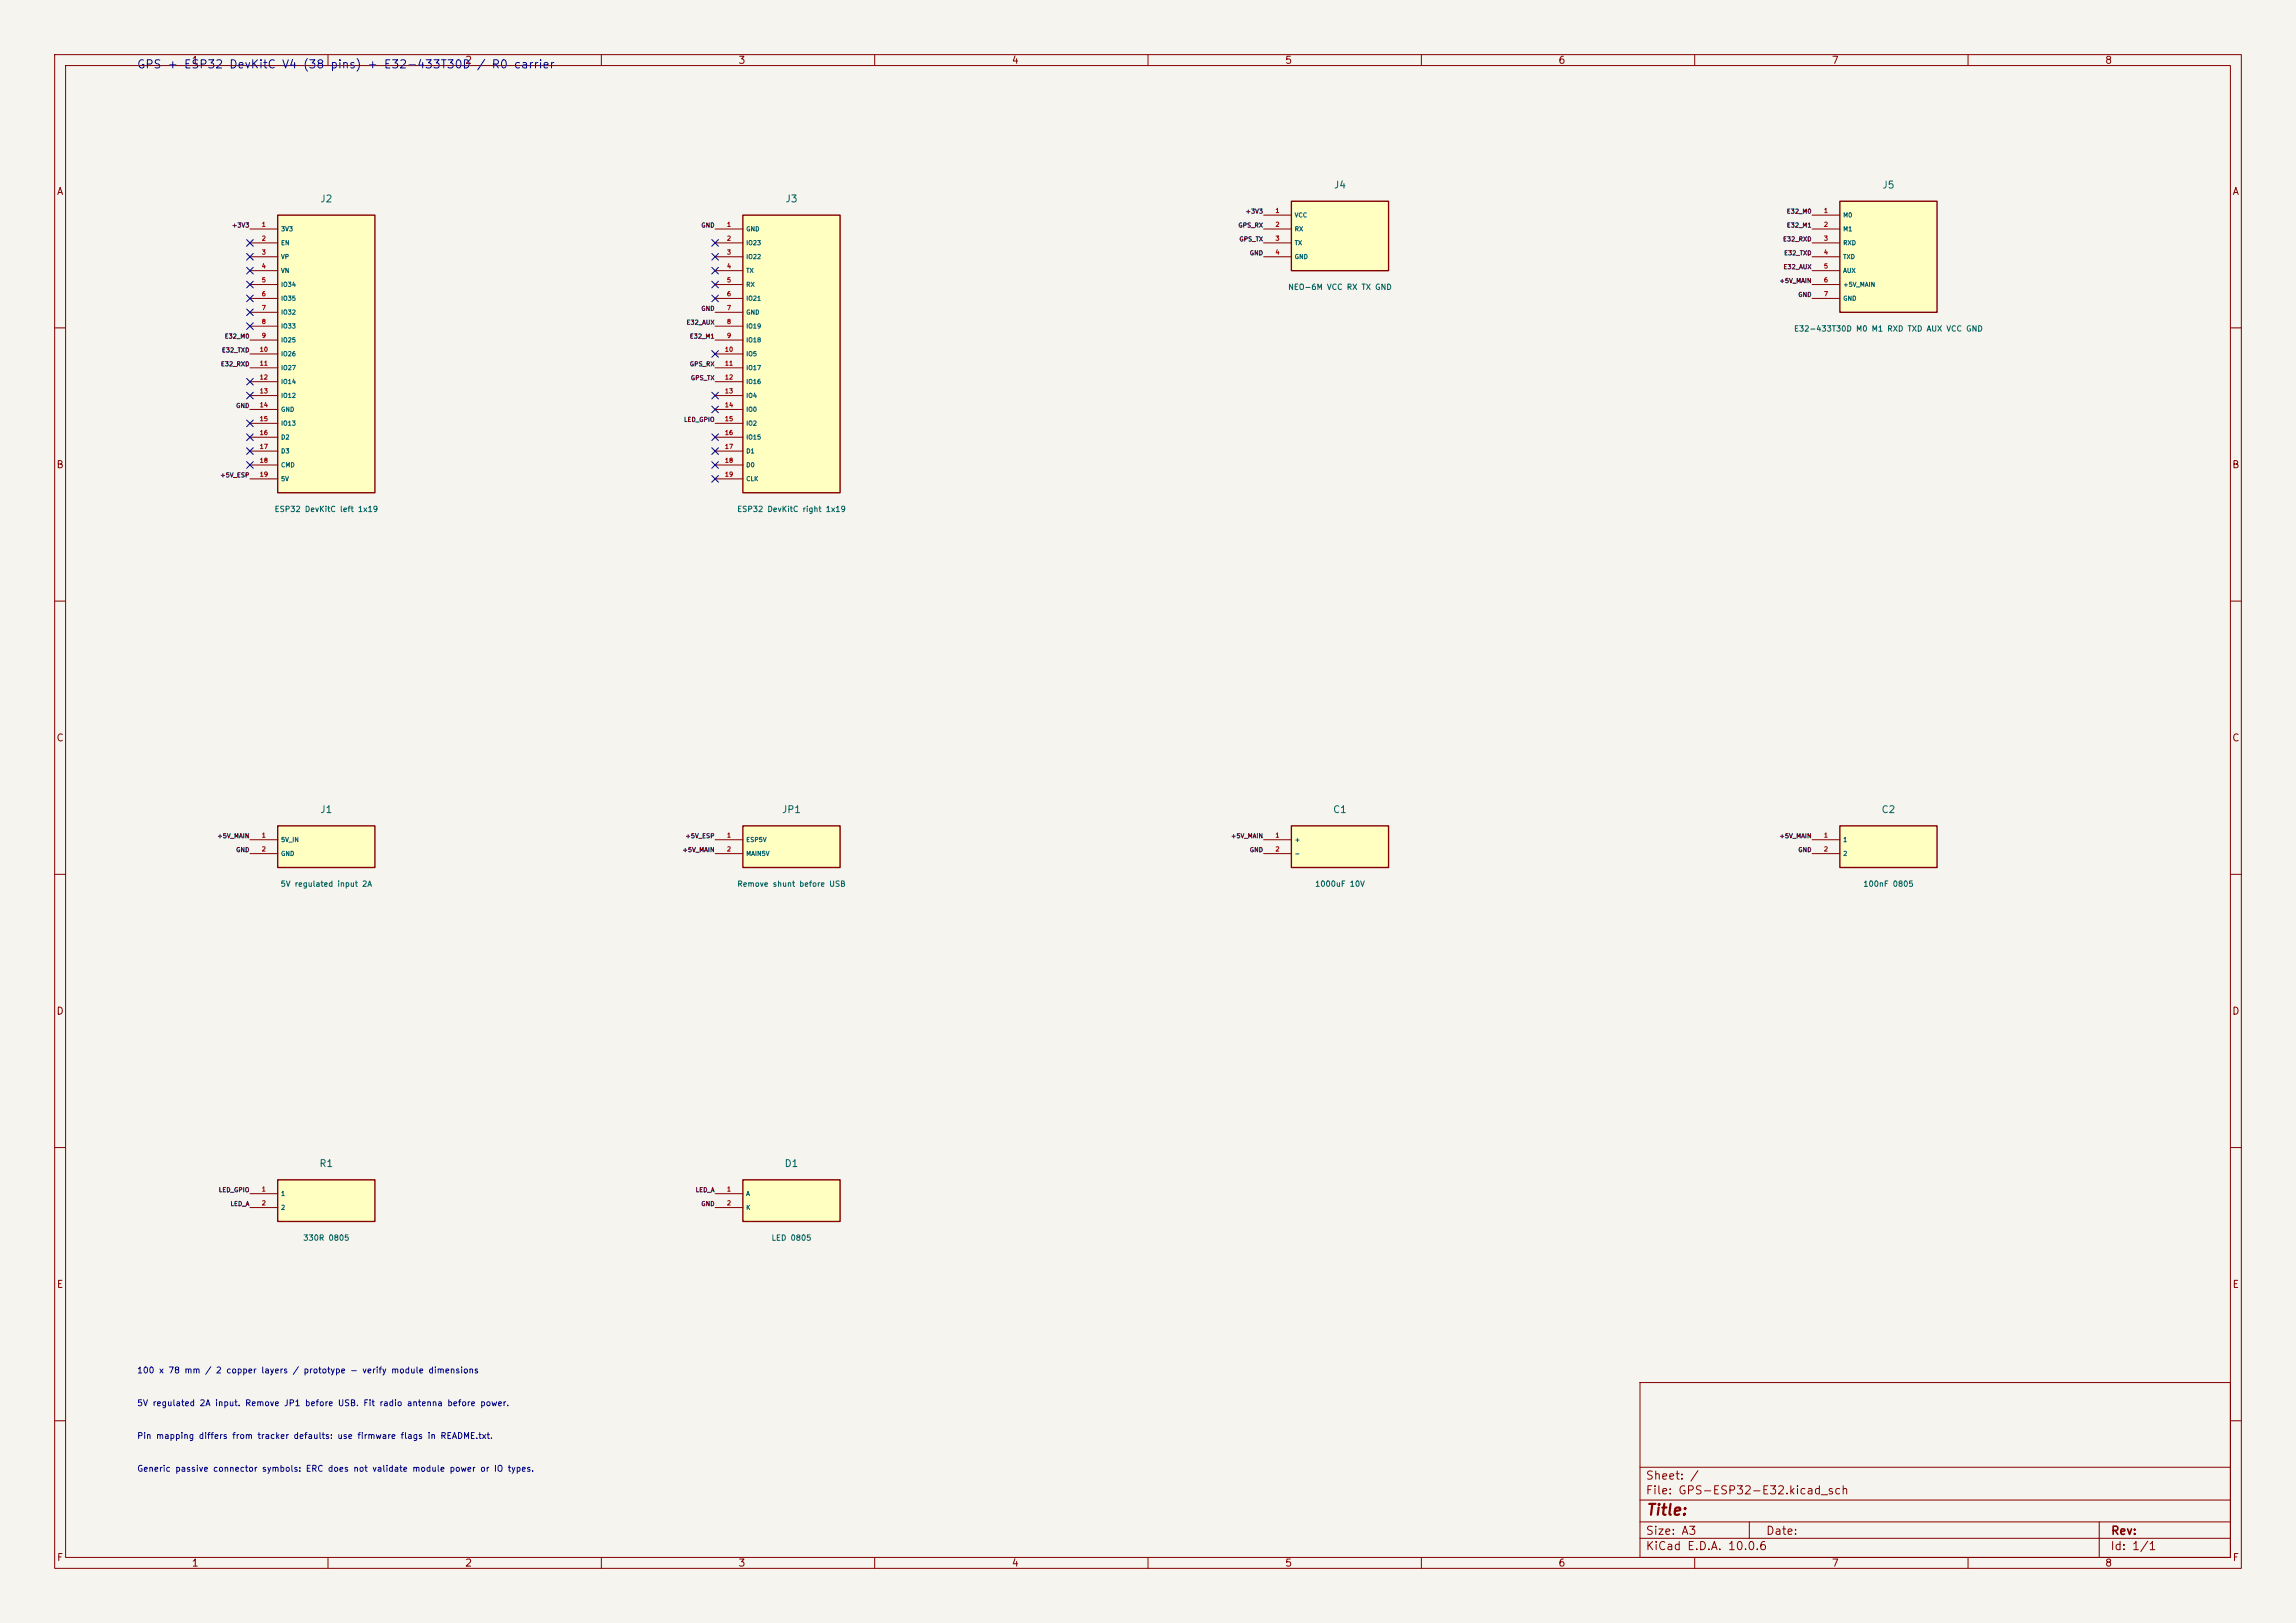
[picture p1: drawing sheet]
<svg xmlns="http://www.w3.org/2000/svg" width="420mm" height="297mm" viewBox="0 0 420 297" stroke-linecap="round" stroke-linejoin="round" font-family="sans-serif">
<defs><g id="words">
<text font-size="2" fill="#840000" x="301" y="277.8">Title:</text>
<text font-size="1.5" fill="#0000c2" x="25" y="12.9">GPS + ESP32 DevKitC V4 (38 pins) + E32-433T30D / R0 carrier</text>
<g font-size="1.5" fill="#840000">
<text x="300.9" y="273.8">File: GPS-ESP32-E32.kicad_sch</text>
<text x="300.9" y="271.1">Sheet: /</text>
<text x="300.9" y="281.2">Size: A3</text>
<text x="322.9" y="281.2">Date:</text>
<text x="386" y="281.2">Rev:</text>
<text x="300.9" y="284">KiCad E.D.A. 10.0.6</text>
<text x="385.9" y="284">Id: 1/1</text>
</g>
<g font-size="1.3" fill="#840000">
<text x="35" y="12">1</text>
<text x="85" y="12">2</text>
<text x="135" y="12">3</text>
<text x="185" y="12">4</text>
<text x="235" y="12">5</text>
<text x="285" y="12">6</text>
<text x="335" y="12">7</text>
<text x="385" y="12">8</text>
<text x="10.3" y="36">A</text>
<text x="408.3" y="36">A</text>
<text x="10.2" y="86">B</text>
<text x="408.2" y="86">B</text>
<text x="10.2" y="136">C</text>
<text x="408.2" y="136">C</text>
<text x="10.2" y="186">D</text>
<text x="408.2" y="186">D</text>
<text x="10.3" y="236">E</text>
<text x="408.3" y="236">E</text>
<text x="10.3" y="286">F</text>
<text x="35" y="287">1</text>
<text x="85" y="287">2</text>
<text x="135" y="287">3</text>
<text x="185" y="287">4</text>
<text x="235" y="287">5</text>
<text x="285" y="287">6</text>
<text x="335" y="287">7</text>
<text x="385" y="287">8</text>
<text x="408.3" y="286">F</text>
</g>
<g font-size="1.3" fill="#006464">
<text x="243.9" y="34.8">J4</text>
<text x="344.2" y="34.8">J5</text>
<text x="58.5" y="37.3">J2</text>
<text x="143.6" y="37.3">J3</text>
<text x="58.5" y="149.1">J1</text>
<text x="142.9" y="149.1">JP1</text>
<text x="243.7" y="149.1">C1</text>
<text x="344.1" y="149.1">C2</text>
<text x="58.3" y="213.9">R1</text>
<text x="143.4" y="213.9">D1</text>
</g>
<g font-size="1.1" fill="#0000c2">
<text x="25" y="251.6">100 x 78 mm / 2 copper layers / prototype - verify module dimensions</text>
<text x="25" y="257.6">5V regulated 2A input. Remove JP1 before USB. Fit radio antenna before power.</text>
<text x="25" y="263.6">Pin mapping differs from tracker defaults: use firmware flags in README.txt.</text>
<text x="25" y="269.6">Generic passive connector symbols: ERC does not validate module power or IO types.</text>
</g>
<g font-size="1" fill="#006464">
<text x="235.5" y="53.3">NEO-6M VCC RX TX GND</text>
<text x="328.1" y="60.9">E32-433T30D M0 M1 RXD TXD AUX VCC GND</text>
<text x="50.1" y="93.9">ESP32 DevKitC left 1x19</text>
<text x="134.8" y="93.9">ESP32 DevKitC right 1x19</text>
<text x="51.2" y="162.5">5V regulated input 2A</text>
<text x="134.8" y="162.5">Remove shunt before USB</text>
<text x="240.5" y="162.5">1000uF 10V</text>
<text x="340.7" y="162.5">100nF 0805</text>
<text x="55.4" y="227.3">330R 0805</text>
<text x="141" y="227.3">LED 0805</text>
</g>
<g font-size=".8" fill="#0f0f0f">
<text x="42.3" y="41.8">+3V3</text>
<text x="128.2" y="41.8">GND</text>
<text x="226.4" y="41.8">GPS_RX</text>
<text x="227.8" y="39.3">+3V3</text>
<text x="326.8" y="41.8">E32_M1</text>
<text x="326.8" y="39.3">E32_M0</text>
<text x="226.6" y="44.4">GPS_TX</text>
<text x="228.5" y="46.9">GND</text>
<text x="326.1" y="44.4">E32_RXD</text>
<text x="326.3" y="46.9">E32_TXD</text>
<text x="325.4" y="52">+5V_MAIN</text>
<text x="326.1" y="49.4">E32_AUX</text>
<text x="125.5" y="59.6">E32_AUX</text>
<text x="128.2" y="57.1">GND</text>
<text x="328.9" y="54.5">GND</text>
<text x="40.5" y="64.7">E32_TXD</text>
<text x="41" y="62.1">E32_M0</text>
<text x="126.1" y="62.1">E32_M1</text>
<text x="40.3" y="67.2">E32_RXD</text>
<text x="126.1" y="67.2">GPS_RX</text>
<text x="126.3" y="69.8">GPS_TX</text>
<text x="43.1" y="74.8">GND</text>
<text x="125" y="77.4">LED_GPIO</text>
<text x="40.2" y="87.5">+5V_ESP</text>
<text x="39.7" y="153.6">+5V_MAIN</text>
<text x="125.3" y="153.6">+5V_ESP</text>
<text x="225.1" y="153.6">+5V_MAIN</text>
<text x="325.4" y="153.6">+5V_MAIN</text>
<text x="43.1" y="156.1">GND</text>
<text x="124.8" y="156.1">+5V_MAIN</text>
<text x="228.5" y="156.1">GND</text>
<text x="328.9" y="156.1">GND</text>
<text x="39.9" y="218.4">LED_GPIO</text>
<text x="42.1" y="220.9">LED_A</text>
<text x="127.2" y="218.4">LED_A</text>
<text x="128.2" y="220.9">GND</text>
</g>
<g font-size=".8" fill="#a90000">
<text x="47.8" y="41.7">1</text>
<text x="132.9" y="41.7">1</text>
<text x="233.2" y="39.2">1</text>
<text x="233.2" y="41.7">2</text>
<text x="333.5" y="39.2">1</text>
<text x="333.5" y="41.7">2</text>
<text x="47.8" y="44.2">2</text>
<text x="47.8" y="46.8">3</text>
<text x="132.9" y="44.2">2</text>
<text x="132.9" y="46.8">3</text>
<text x="233.2" y="44.2">3</text>
<text x="233.2" y="46.8">4</text>
<text x="333.5" y="44.2">3</text>
<text x="333.5" y="46.8">4</text>
<text x="47.8" y="49.3">4</text>
<text x="47.8" y="51.9">5</text>
<text x="132.9" y="49.3">4</text>
<text x="132.9" y="51.9">5</text>
<text x="333.5" y="49.3">5</text>
<text x="333.5" y="51.9">6</text>
<text x="47.8" y="54.4">6</text>
<text x="47.8" y="56.9">7</text>
<text x="47.8" y="59.5">8</text>
<text x="132.9" y="54.4">6</text>
<text x="132.9" y="56.9">7</text>
<text x="132.9" y="59.5">8</text>
<text x="333.5" y="54.4">7</text>
<text x="47.4" y="64.6">10</text>
<text x="47.8" y="62">9</text>
<text x="132.5" y="64.6">10</text>
<text x="132.9" y="62">9</text>
<text x="47.4" y="67.1">11</text>
<text x="47.4" y="69.6">12</text>
<text x="132.5" y="67.1">11</text>
<text x="132.5" y="69.6">12</text>
<text x="47.4" y="72.2">13</text>
<text x="47.4" y="74.7">14</text>
<text x="47.4" y="77.3">15</text>
<text x="132.5" y="72.2">13</text>
<text x="132.5" y="74.7">14</text>
<text x="132.5" y="77.3">15</text>
<text x="47.4" y="79.8">16</text>
<text x="47.4" y="82.3">17</text>
<text x="132.5" y="79.8">16</text>
<text x="132.5" y="82.3">17</text>
<text x="47.4" y="84.9">18</text>
<text x="47.4" y="87.4">19</text>
<text x="132.5" y="84.9">18</text>
<text x="132.5" y="87.4">19</text>
<text x="47.8" y="153.5">1</text>
<text x="47.8" y="156">2</text>
<text x="132.9" y="153.5">1</text>
<text x="132.9" y="156">2</text>
<text x="233.2" y="153.5">1</text>
<text x="233.2" y="156">2</text>
<text x="333.5" y="153.5">1</text>
<text x="333.5" y="156">2</text>
<text x="47.8" y="218.2">1</text>
<text x="47.8" y="220.8">2</text>
<text x="132.9" y="218.2">1</text>
<text x="132.9" y="220.8">2</text>
</g>
<g font-size=".8" fill="#006464">
<text x="236.7" y="40">VCC</text>
<text x="337.1" y="40">M0</text>
<text x="51.3" y="42.5">3V3</text>
<text x="51.3" y="45.1">EN</text>
<text x="51.3" y="47.6">VP</text>
<text x="136.4" y="42.5">GND</text>
<text x="136.4" y="45.1">IO23</text>
<text x="136.4" y="47.6">IO22</text>
<text x="236.7" y="42.5">RX</text>
<text x="236.7" y="45.1">TX</text>
<text x="236.7" y="47.6">GND</text>
<text x="337.1" y="42.5">M1</text>
<text x="337.1" y="45.1">RXD</text>
<text x="337.1" y="47.6">TXD</text>
<text x="51.3" y="50.1">VN</text>
<text x="51.3" y="52.7">IO34</text>
<text x="136.4" y="50.1">TX</text>
<text x="136.4" y="52.7">RX</text>
<text x="337.1" y="50.1">AUX</text>
<text x="337.1" y="52.7">+5V_MAIN</text>
<text x="51.3" y="55.2">IO35</text>
<text x="51.3" y="57.8">IO32</text>
<text x="136.4" y="55.2">IO21</text>
<text x="136.4" y="57.8">GND</text>
<text x="337.1" y="55.2">GND</text>
<text x="51.3" y="60.3">IO33</text>
<text x="51.3" y="62.8">IO25</text>
<text x="51.3" y="65.4">IO26</text>
<text x="136.4" y="60.3">IO19</text>
<text x="136.4" y="62.8">IO18</text>
<text x="136.4" y="65.4">IO5</text>
<text x="51.3" y="67.9">IO27</text>
<text x="51.3" y="70.5">IO14</text>
<text x="136.4" y="67.9">IO17</text>
<text x="136.4" y="70.5">IO16</text>
<text x="51.3" y="73">IO12</text>
<text x="51.3" y="75.5">GND</text>
<text x="136.4" y="73">IO4</text>
<text x="136.4" y="75.5">IO0</text>
<text x="51.3" y="78.1">IO13</text>
<text x="51.3" y="80.6">D2</text>
<text x="51.3" y="83.2">D3</text>
<text x="136.4" y="78.1">IO2</text>
<text x="136.4" y="80.6">IO15</text>
<text x="136.4" y="83.2">D1</text>
<text x="51.3" y="85.7">CMD</text>
<text x="51.3" y="88.2">5V</text>
<text x="136.4" y="85.7">D0</text>
<text x="136.4" y="88.2">CLK</text>
<text x="51.3" y="154.3">5V_IN</text>
<text x="136.4" y="154.3">ESP5V</text>
<text x="236.7" y="154.3">+</text>
<text x="337.1" y="154.3">1</text>
<text x="51.3" y="156.8">GND</text>
<text x="136.4" y="156.8">MAIN5V</text>
<text x="236.7" y="156.8">-</text>
<text x="337.1" y="156.8">2</text>
<text x="51.3" y="219">1</text>
<text x="51.3" y="221.6">2</text>
<text x="136.4" y="219">A</text>
<text x="136.4" y="221.6">K</text>
</g>
</g></defs>
<path d="M0 0h420v297h-420z" fill="#f5f4ef" stroke="#f5f4ef" stroke-width=".18"/>
<g fill="none" stroke="#840000" stroke-width=".18">
<path d="M10 10h400v277h-400zM12 12h396v273h-396zM60 10v2M110 10v2M160 10v2M210 10v2M260 10v2M310 10v2M360 10v2M10 60h2M408 60h2M10 110h2"/>
<path d="M408 110h2M10 160h2M408 160h2M10 210h2M408 210h2M300 253h108v32h-108zM10 260h2M300 278.5h108M300 274.5h108M300 268.5h108M320 278.5v3M384 278.5v6.5"/>
<path d="M408 260h2M60 285v2M110 285v2M160 285v2M210 285v2M260 285v2M300 281.5h108M310 285v2M360 285v2"/>
</g>
<path d="M336.5 151.1h17.8v7.7h-17.8z" fill="#ffffc2"/>
<path d="M336.5 151.1h17.8v7.7h-17.8z" fill="none" stroke="#840000" stroke-width=".25"/>
<path d="M331.5 153.7h5M331.5 156.2h5" fill="none" stroke="#840000" stroke-width=".18"/>
<path d="M236.2 36.8h17.8v12.7h-17.8z" fill="#ffffc2"/>
<path d="M236.2 36.8h17.8v12.7h-17.8z" fill="none" stroke="#840000" stroke-width=".25"/>
<path d="M231.1 39.4h5.1M231.1 41.9h5.1M231.1 44.5h5.1M231.1 47h5.1" fill="none" stroke="#840000" stroke-width=".18"/>
<path d="M135.9 151.1h17.8v7.7h-17.8z" fill="#ffffc2"/>
<path d="M135.9 151.1h17.8v7.7h-17.8z" fill="none" stroke="#840000" stroke-width=".25"/>
<path d="M130.8 153.7h5.1M130.8 156.2h5.1" fill="none" stroke="#840000" stroke-width=".18"/>
<path d="M236.2 151.1h17.8v7.7h-17.8z" fill="#ffffc2"/>
<path d="M236.2 151.1h17.8v7.7h-17.8z" fill="none" stroke="#840000" stroke-width=".25"/>
<path d="M231.1 153.7h5.1M231.1 156.2h5.1" fill="none" stroke="#840000" stroke-width=".18"/>
<path d="M50.8 151.1h17.8v7.7h-17.8z" fill="#ffffc2"/>
<path d="M50.8 151.1h17.8v7.7h-17.8z" fill="none" stroke="#840000" stroke-width=".25"/>
<path d="M45.7 153.7h5.1M45.7 156.2h5.1" fill="none" stroke="#840000" stroke-width=".18"/>
<path d="M50.8 39.4h17.8v50.8h-17.8z" fill="#ffffc2"/>
<path d="M50.8 39.4h17.8v50.8h-17.8z" fill="none" stroke="#840000" stroke-width=".25"/>
<g fill="none" stroke="#840000" stroke-width=".18">
<path d="M45.7 41.9h5.1M45.7 44.5h5.1M45.7 47h5.1M45.7 49.5h5.1M45.7 52.1h5.1M45.7 54.6h5.1M45.7 57.2h5.1M45.7 59.7h5.1M45.7 62.2h5.1M45.7 64.8h5.1M45.7 67.3h5.1M45.7 69.9h5.1"/>
<path d="M45.7 72.4h5.1M45.7 74.9h5.1M45.7 77.5h5.1M45.7 80h5.1M45.7 82.6h5.1M45.7 85.1h5.1M45.7 87.6h5.1"/>
</g>
<path d="M135.9 215.9h17.8v7.6h-17.8z" fill="#ffffc2"/>
<path d="M135.9 215.9h17.8v7.6h-17.8z" fill="none" stroke="#840000" stroke-width=".25"/>
<path d="M130.8 218.4h5.1M130.8 221h5.1" fill="none" stroke="#840000" stroke-width=".18"/>
<path d="M50.8 215.9h17.8v7.6h-17.8z" fill="#ffffc2"/>
<path d="M50.8 215.9h17.8v7.6h-17.8z" fill="none" stroke="#840000" stroke-width=".25"/>
<path d="M45.7 218.4h5.1M45.7 221h5.1" fill="none" stroke="#840000" stroke-width=".18"/>
<path d="M135.9 39.4h17.8v50.8h-17.8z" fill="#ffffc2"/>
<path d="M135.9 39.4h17.8v50.8h-17.8z" fill="none" stroke="#840000" stroke-width=".25"/>
<g fill="none" stroke="#840000" stroke-width=".18">
<path d="M130.8 41.9h5.1M130.8 44.5h5.1M130.8 47h5.1M130.8 49.5h5.1M130.8 52.1h5.1M130.8 54.6h5.1M130.8 57.2h5.1M130.8 59.7h5.1M130.8 62.2h5.1M130.8 64.8h5.1M130.8 67.3h5.1M130.8 69.9h5.1"/>
<path d="M130.8 72.4h5.1M130.8 74.9h5.1M130.8 77.5h5.1M130.8 80h5.1M130.8 82.6h5.1M130.8 85.1h5.1M130.8 87.6h5.1"/>
</g>
<path d="M336.5 36.8h17.8v20.4h-17.8z" fill="#ffffc2"/>
<path d="M336.5 36.8h17.8v20.4h-17.8z" fill="none" stroke="#840000" stroke-width=".25"/>
<path d="M331.5 39.4h5M331.5 41.9h5M331.5 44.5h5M331.5 47h5M331.5 49.5h5M331.5 52.1h5M331.5 54.6h5" fill="none" stroke="#840000" stroke-width=".18"/>
<g fill="none" stroke="#000084" stroke-width=".18">
<path d="M45.1 48.9l1.2 1.2M45.1 56.5l1.2 1.3M45.1 59.1l1.2 1.2M45.1 46.4l1.2 1.2M45.1 43.8l1.2 1.3M45.1 51.5l1.2 1.2M45.1 54l1.2 1.2M46.3 48.9l-1.2 1.2M46.3 56.5l-1.2 1.3M46.3 59.1l-1.2 1.2M46.3 46.4l-1.2 1.2M46.3 43.8l-1.2 1.3"/>
<path d="M46.3 51.5l-1.2 1.2M46.3 54l-1.2 1.2M130.2 48.9l1.2 1.2M130.2 51.5l1.2 1.2M130.2 46.4l1.2 1.2M130.2 43.8l1.2 1.3M130.2 54l1.2 1.2M131.4 48.9l-1.2 1.2M131.4 51.5l-1.2 1.2M131.4 46.4l-1.2 1.2M131.4 43.8l-1.2 1.3M131.4 54l-1.2 1.2"/>
<path d="M45.1 79.4l1.2 1.2M45.1 76.9l1.2 1.2M45.1 71.8l1.2 1.2M45.1 69.2l1.2 1.3M46.3 79.4l-1.2 1.2M46.3 76.9l-1.2 1.2M46.3 71.8l-1.2 1.2M46.3 69.2l-1.2 1.3M130.2 79.4l1.2 1.2M130.2 74.3l1.2 1.2M130.2 71.8l1.2 1.2M130.2 64.2l1.2 1.2"/>
<path d="M131.4 79.4l-1.2 1.2M131.4 74.3l-1.2 1.2M131.4 71.8l-1.2 1.2M131.4 64.2l-1.2 1.2M45.1 81.9l1.2 1.3M45.1 84.5l1.2 1.2M46.3 81.9l-1.2 1.3M46.3 84.5l-1.2 1.2M130.2 87l1.2 1.2M130.2 84.5l1.2 1.2M130.2 81.9l1.2 1.3M131.4 87l-1.2 1.2"/>
<path d="M131.4 84.5l-1.2 1.2M131.4 81.9l-1.2 1.3"/>
</g>
<use href="#words"/>
</svg>
